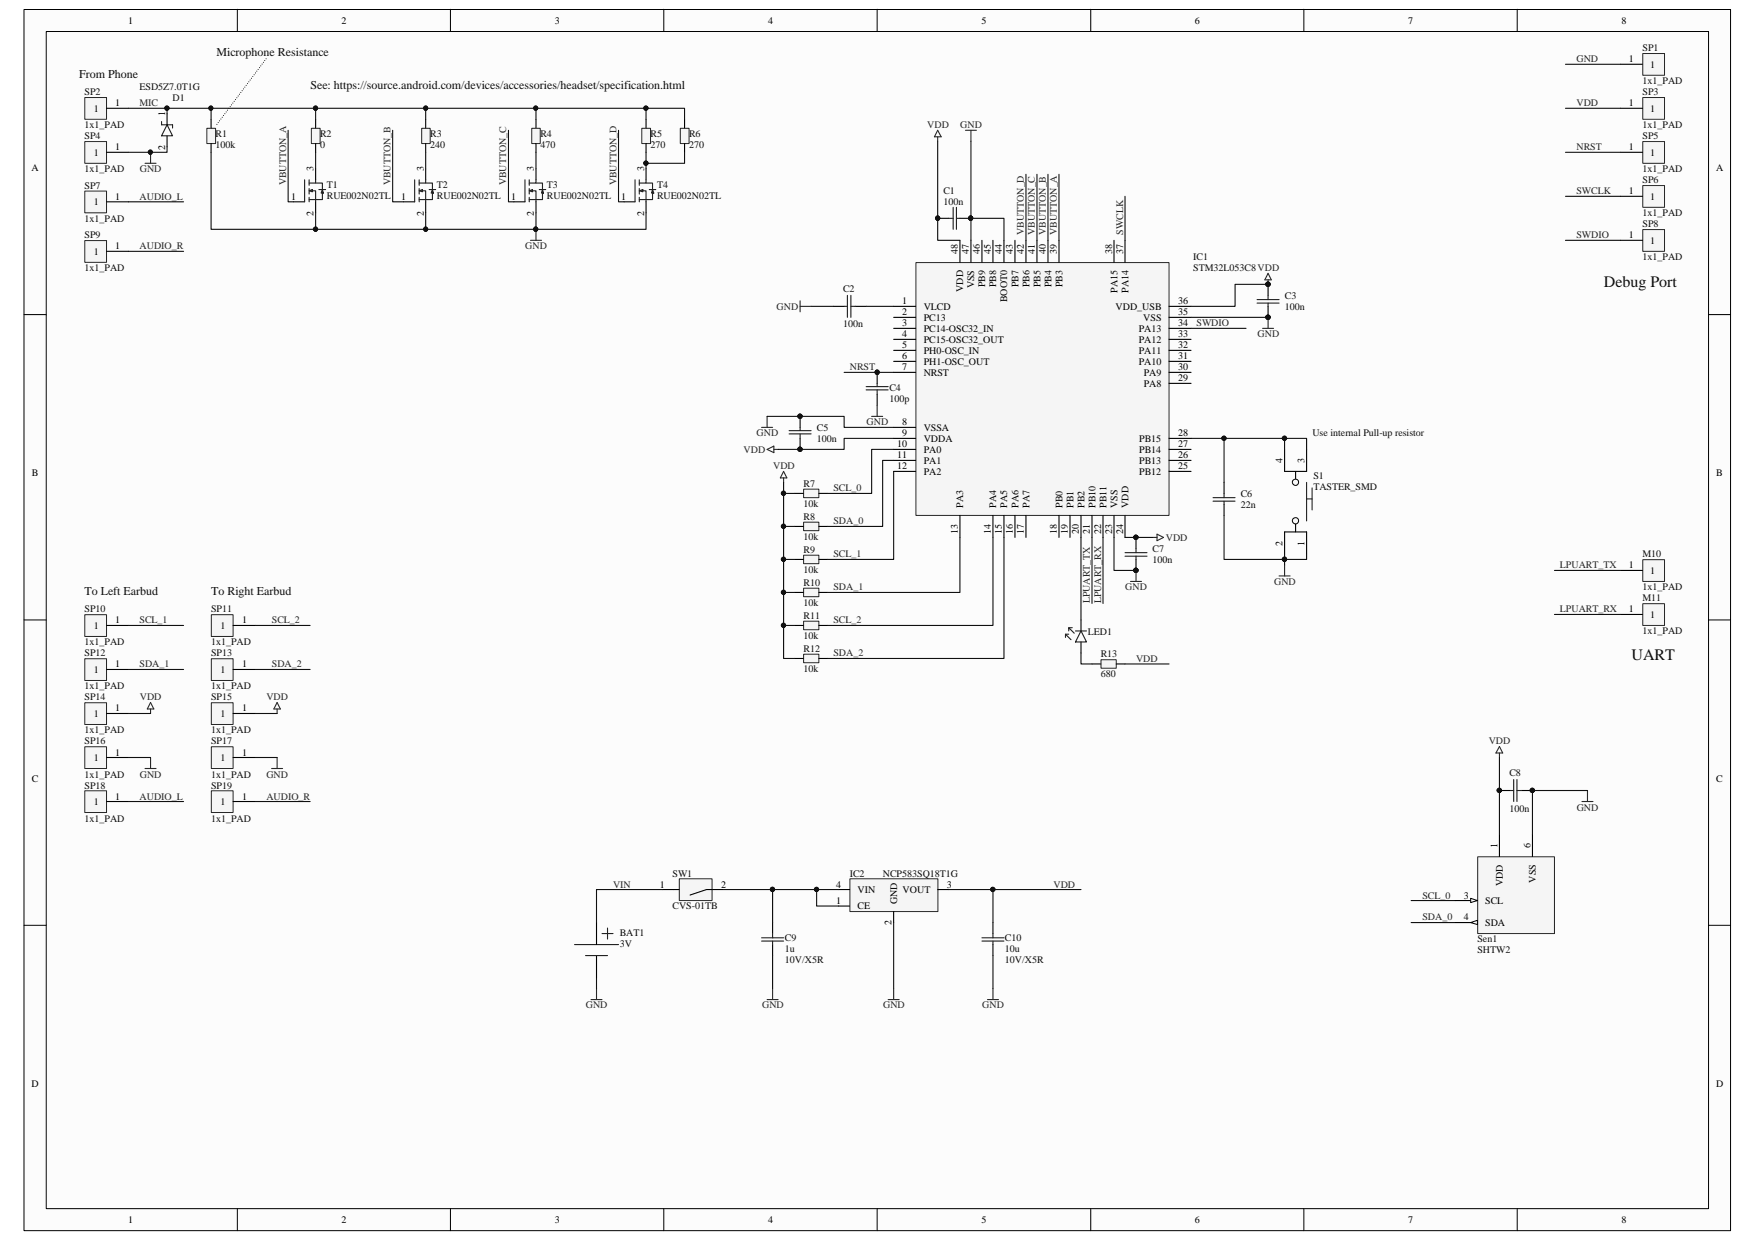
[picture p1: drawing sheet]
<svg xmlns="http://www.w3.org/2000/svg" width="297mm" height="210mm" viewBox="0 0 297 210" stroke-linecap="round" stroke-linejoin="round" font-family="sans-serif">
<defs><g id="words">
<g font-size="2.7" fill="#0e0e0e">
<text x="271.5" y="48.5">Debug Port</text>
<text x="276.1" y="111.8">UART</text>
</g>
<g font-size="2" fill="#0e0e0e">
<text x="36.7" y="9.5">Microphone Resistance</text>
<text x="13.4" y="13.3">From Phone</text>
<text x="52.5" y="15.1">See: https://source.android.com/devices/accessories/headset/specification.html</text>
<text x="14.3" y="100.8">To Left Earbud</text>
<text x="35.7" y="100.8">To Right Earbud</text>
</g>
<g font-size="1.7">
<text x="21.7" y="4">1</text>
<text x="57.8" y="4">2</text>
<text x="93.9" y="4">3</text>
<text x="130" y="4">4</text>
<text x="166.1" y="4">5</text>
<text x="202.2" y="4">6</text>
<text x="238.3" y="4">7</text>
<text x="274.4" y="4">8</text>
<text x="275.7" y="10.5">1</text>
<text x="279.3" y="11.5">1</text>
<text x="19.5" y="18">1</text>
<text x="275.7" y="18">1</text>
<text x="15.9" y="18.9">1</text>
<text x="27.9" y="19.6" transform="rotate(-90 27.9 19.6)">1</text>
<text x="279.3" y="18.9">1</text>
<text x="5.3" y="28.9">A</text>
<text x="15.9" y="26.4">1</text>
<text x="19.5" y="25.4">1</text>
<text x="27.9" y="25.3" transform="rotate(-90 27.9 25.3)">2</text>
<text x="53.1" y="29" transform="rotate(-90 53.1 29)">3</text>
<text x="71.7" y="29" transform="rotate(-90 71.7 29)">3</text>
<text x="90.3" y="29" transform="rotate(-90 90.3 29)">3</text>
<text x="109" y="29" transform="rotate(-90 109 29)">3</text>
<text x="275.7" y="25.4">1</text>
<text x="279.3" y="26.4">1</text>
<text x="290.4" y="28.9">A</text>
<text x="15.9" y="34.8">1</text>
<text x="19.5" y="33.8">1</text>
<text x="49.3" y="33.8">1</text>
<text x="67.9" y="33.8">1</text>
<text x="86.5" y="33.8">1</text>
<text x="105.2" y="33.8">1</text>
<text x="275.7" y="32.9">1</text>
<text x="279.3" y="33.8">1</text>
<text x="53.1" y="36.5" transform="rotate(-90 53.1 36.5)">2</text>
<text x="71.7" y="36.5" transform="rotate(-90 71.7 36.5)">2</text>
<text x="90.3" y="36.5" transform="rotate(-90 90.3 36.5)">2</text>
<text x="109" y="36.5" transform="rotate(-90 109 36.5)">2</text>
<text x="275.7" y="40.3">1</text>
<text x="279.3" y="41.3">1</text>
<text x="15.9" y="43.1">1</text>
<text x="19.5" y="42.2">1</text>
<text x="162.1" y="42.9" transform="rotate(-90 162.1 42.9)">48</text>
<text x="164" y="42.9" transform="rotate(-90 164 42.9)">47</text>
<text x="165.8" y="42.9" transform="rotate(-90 165.8 42.9)">46</text>
<text x="167.7" y="42.9" transform="rotate(-90 167.7 42.9)">45</text>
<text x="169.5" y="42.9" transform="rotate(-90 169.5 42.9)">44</text>
<text x="171.4" y="42.9" transform="rotate(-90 171.4 42.9)">43</text>
<text x="173.3" y="42.9" transform="rotate(-90 173.3 42.9)">42</text>
<text x="175.2" y="42.9" transform="rotate(-90 175.2 42.9)">41</text>
<text x="177" y="42.9" transform="rotate(-90 177 42.9)">40</text>
<text x="178.9" y="42.9" transform="rotate(-90 178.9 42.9)">39</text>
<text x="188.2" y="42.9" transform="rotate(-90 188.2 42.9)">38</text>
<text x="190.1" y="42.9" transform="rotate(-90 190.1 42.9)">37</text>
<text x="152.7" y="51.5">1</text>
<text x="152.7" y="53.4">2</text>
<text x="156.3" y="52.5">VLCD</text>
<text x="163" y="49.4" transform="rotate(-90 163 49.4)">VDD</text>
<text x="164.9" y="48.8" transform="rotate(-90 164.9 48.8)">VSS</text>
<text x="166.7" y="48.6" transform="rotate(-90 166.7 48.6)">PB9</text>
<text x="168.6" y="48.6" transform="rotate(-90 168.6 48.6)">PB8</text>
<text x="170.5" y="51.1" transform="rotate(-90 170.5 51.1)">BOOT0</text>
<text x="172.4" y="48.6" transform="rotate(-90 172.4 48.6)">PB7</text>
<text x="174.2" y="48.6" transform="rotate(-90 174.2 48.6)">PB6</text>
<text x="176.1" y="48.6" transform="rotate(-90 176.1 48.6)">PB5</text>
<text x="178" y="48.6" transform="rotate(-90 178 48.6)">PB4</text>
<text x="179.8" y="48.6" transform="rotate(-90 179.8 48.6)">PB3</text>
<text x="188.8" y="52.5">VDD_USB</text>
<text x="189.1" y="49.6" transform="rotate(-90 189.1 49.6)">PA15</text>
<text x="191" y="49.6" transform="rotate(-90 191 49.6)">PA14</text>
<text x="199.4" y="51.5">36</text>
<text x="199.4" y="53.4">35</text>
<text x="152.7" y="55.2">3</text>
<text x="152.7" y="57.1">4</text>
<text x="152.7" y="59">5</text>
<text x="156.3" y="54.3">PC13</text>
<text x="156.3" y="56.2">PC14-OSC32_IN</text>
<text x="156.3" y="58">PC15-OSC32_OUT</text>
<text x="156.3" y="59.9">PH0-OSC_IN</text>
<text x="192.7" y="59.9">PA11</text>
<text x="192.7" y="58">PA12</text>
<text x="192.7" y="56.2">PA13</text>
<text x="193.5" y="54.3">VSS</text>
<text x="199.4" y="59">32</text>
<text x="199.4" y="57.1">33</text>
<text x="199.4" y="55.2">34</text>
<text x="152.7" y="60.8">6</text>
<text x="152.7" y="62.7">7</text>
<text x="156.3" y="61.8">PH1-OSC_OUT</text>
<text x="156.3" y="63.6">NRST</text>
<text x="192.7" y="61.8">PA10</text>
<text x="193.6" y="65.5">PA8</text>
<text x="193.6" y="63.6">PA9</text>
<text x="199.4" y="64.6">29</text>
<text x="199.4" y="62.7">30</text>
<text x="199.4" y="60.8">31</text>
<text x="151.8" y="75.7">10</text>
<text x="151.8" y="77.6">11</text>
<text x="152.7" y="72">8</text>
<text x="152.7" y="73.9">9</text>
<text x="156.3" y="72.9">VSSA</text>
<text x="156.3" y="74.8">VDDA</text>
<text x="156.3" y="76.7">PA0</text>
<text x="192.8" y="76.7">PB14</text>
<text x="192.8" y="74.8">PB15</text>
<text x="199.4" y="77.6">26</text>
<text x="199.4" y="75.7">27</text>
<text x="199.4" y="73.9">28</text>
<text x="5.4" y="80.6">B</text>
<text x="151.8" y="79.5">12</text>
<text x="156.3" y="78.5">PA1</text>
<text x="156.3" y="80.4">PA2</text>
<text x="192.8" y="80.4">PB12</text>
<text x="192.8" y="78.5">PB13</text>
<text x="199.4" y="79.5">25</text>
<text x="217.1" y="78.3" transform="rotate(-90 217.1 78.3)">4</text>
<text x="220.8" y="78.3" transform="rotate(-90 220.8 78.3)">3</text>
<text x="290.5" y="80.6">B</text>
<text x="163" y="85.9" transform="rotate(-90 163 85.9)">PA3</text>
<text x="168.6" y="85.9" transform="rotate(-90 168.6 85.9)">PA4</text>
<text x="170.5" y="85.9" transform="rotate(-90 170.5 85.9)">PA5</text>
<text x="172.4" y="85.9" transform="rotate(-90 172.4 85.9)">PA6</text>
<text x="174.2" y="85.9" transform="rotate(-90 174.2 85.9)">PA7</text>
<text x="179.8" y="85.9" transform="rotate(-90 179.8 85.9)">PB0</text>
<text x="181.7" y="85.9" transform="rotate(-90 181.7 85.9)">PB1</text>
<text x="183.6" y="85.9" transform="rotate(-90 183.6 85.9)">PB2</text>
<text x="185.4" y="85.9" transform="rotate(-90 185.4 85.9)">PB10</text>
<text x="187.3" y="85.9" transform="rotate(-90 187.3 85.9)">PB11</text>
<text x="189.1" y="85.9" transform="rotate(-90 189.1 85.9)">VSS</text>
<text x="191" y="85.9" transform="rotate(-90 191 85.9)">VDD</text>
<text x="162.1" y="90.4" transform="rotate(-90 162.1 90.4)">13</text>
<text x="167.7" y="90.4" transform="rotate(-90 167.7 90.4)">14</text>
<text x="169.5" y="90.4" transform="rotate(-90 169.5 90.4)">15</text>
<text x="171.4" y="90.4" transform="rotate(-90 171.4 90.4)">16</text>
<text x="173.3" y="90.4" transform="rotate(-90 173.3 90.4)">17</text>
<text x="178.9" y="90.4" transform="rotate(-90 178.9 90.4)">18</text>
<text x="180.8" y="90.4" transform="rotate(-90 180.8 90.4)">19</text>
<text x="182.6" y="90.4" transform="rotate(-90 182.6 90.4)">20</text>
<text x="184.5" y="90.4" transform="rotate(-90 184.5 90.4)">21</text>
<text x="186.3" y="90.4" transform="rotate(-90 186.3 90.4)">22</text>
<text x="188.2" y="90.4" transform="rotate(-90 188.2 90.4)">23</text>
<text x="190.1" y="90.4" transform="rotate(-90 190.1 90.4)">24</text>
<text x="217.1" y="92.4" transform="rotate(-90 217.1 92.4)">2</text>
<text x="220.8" y="92.4" transform="rotate(-90 220.8 92.4)">1</text>
<text x="275.7" y="96.2">1</text>
<text x="279.3" y="97.2">1</text>
<text x="15.9" y="106.5">1</text>
<text x="19.5" y="105.5">1</text>
<text x="37.3" y="106.5">1</text>
<text x="41" y="105.5">1</text>
<text x="275.7" y="103.7">1</text>
<text x="279.3" y="104.6">1</text>
<text x="15.9" y="113.9">1</text>
<text x="19.5" y="113">1</text>
<text x="37.3" y="113.9">1</text>
<text x="41" y="113">1</text>
<text x="15.9" y="121.4">1</text>
<text x="19.5" y="120.4">1</text>
<text x="37.3" y="121.4">1</text>
<text x="41" y="120.4">1</text>
<text x="15.9" y="128.8">1</text>
<text x="19.5" y="127.9">1</text>
<text x="37.3" y="128.8">1</text>
<text x="41" y="127.9">1</text>
<text x="5.4" y="132.3">C</text>
<text x="15.9" y="136.3">1</text>
<text x="19.5" y="135.3">1</text>
<text x="37.3" y="136.3">1</text>
<text x="41" y="135.3">1</text>
<text x="290.5" y="132.3">C</text>
<text x="253.4" y="143.5" transform="rotate(-90 253.4 143.5)">1</text>
<text x="259" y="143.5" transform="rotate(-90 259 143.5)">6</text>
<text x="254.4" y="149.9" transform="rotate(-90 254.4 149.9)">VDD</text>
<text x="260" y="149.4" transform="rotate(-90 260 149.4)">VSS</text>
<text x="111.7" y="150.2">1</text>
<text x="122" y="150.2">2</text>
<text x="141.5" y="150.2">4</text>
<text x="141.5" y="153">1</text>
<text x="145.2" y="151.2">VIN</text>
<text x="145.2" y="153.9">CE</text>
<text x="151.8" y="153" transform="rotate(-90 151.8 153)">GND</text>
<text x="152.8" y="151.2">VOUT</text>
<text x="160.2" y="150.2">3</text>
<text x="247.7" y="152.1">3</text>
<text x="247.7" y="155.8">4</text>
<text x="251.4" y="153">SCL</text>
<text x="150.9" y="156.6" transform="rotate(-90 150.9 156.6)">2</text>
<text x="251.4" y="156.7">SDA</text>
<text x="5.3" y="184">D</text>
<text x="290.4" y="184">D</text>
<text x="21.7" y="207">1</text>
<text x="57.8" y="207">2</text>
<text x="93.9" y="207">3</text>
<text x="130" y="207">4</text>
<text x="166.1" y="207">5</text>
<text x="202.2" y="207">6</text>
<text x="238.3" y="207">7</text>
<text x="274.4" y="207">8</text>
</g>
<g font-size="1.7" fill="#262626">
<text x="266.8" y="10.5">GND</text>
<text x="23.6" y="18">MIC</text>
<text x="266.8" y="18">VDD</text>
<text x="156.9" y="21.7">VDD</text>
<text x="162.5" y="21.7">GND</text>
<text x="23.7" y="29.2">GND</text>
<text x="266.8" y="25.4">NRST</text>
<text x="23.6" y="33.8">AUDIO_L</text>
<text x="48.4" y="31.4" transform="rotate(-90 48.4 31.4)">VBUTTON_A</text>
<text x="66.1" y="31.4" transform="rotate(-90 66.1 31.4)">VBUTTON_B</text>
<text x="85.7" y="31.4" transform="rotate(-90 85.7 31.4)">VBUTTON_C</text>
<text x="104.3" y="31.4" transform="rotate(-90 104.3 31.4)">VBUTTON_D</text>
<text x="266.8" y="32.9">SWCLK</text>
<text x="173.3" y="39.8" transform="rotate(-90 173.3 39.8)">VBUTTON_D</text>
<text x="175.2" y="39.8" transform="rotate(-90 175.2 39.8)">VBUTTON_C</text>
<text x="177" y="39.8" transform="rotate(-90 177 39.8)">VBUTTON_B</text>
<text x="178.9" y="39.8" transform="rotate(-90 178.9 39.8)">VBUTTON_A</text>
<text x="190.1" y="39.8" transform="rotate(-90 190.1 39.8)">SWCLK</text>
<text x="266.8" y="40.3">SWDIO</text>
<text x="23.6" y="42.2">AUDIO_R</text>
<text x="88.9" y="42.2">GND</text>
<text x="131.4" y="52.5">GND</text>
<text x="202.5" y="55.2">SWDIO</text>
<text x="212.8" y="57.1">GND</text>
<text x="143.8" y="62.7">NRST</text>
<text x="125.9" y="76.7">VDD</text>
<text x="128.1" y="73.9">GND</text>
<text x="146.7" y="72">GND</text>
<text x="130.8" y="79.5">VDD</text>
<text x="141.1" y="83.2">SCL_0</text>
<text x="141.1" y="88.8">SDA_0</text>
<text x="141.1" y="94.4">SCL_1</text>
<text x="197.3" y="91.6">VDD</text>
<text x="141.1" y="99.9">SDA_1</text>
<text x="190.5" y="99.9">GND</text>
<text x="215.6" y="99">GND</text>
<text x="264" y="96.2">LPUART_TX</text>
<text x="23.6" y="105.5">SCL_1</text>
<text x="46" y="105.5">SCL_2</text>
<text x="141.1" y="105.5">SCL_2</text>
<text x="184.5" y="102.2" transform="rotate(-90 184.5 102.2)">LPUART_TX</text>
<text x="186.3" y="102.2" transform="rotate(-90 186.3 102.2)">LPUART_RX</text>
<text x="264" y="103.7">LPUART_RX</text>
<text x="23.6" y="113">SDA_1</text>
<text x="46" y="113">SDA_2</text>
<text x="141.1" y="111.1">SDA_2</text>
<text x="192.3" y="112.1">VDD</text>
<text x="23.7" y="118.6">VDD</text>
<text x="45.1" y="118.6">VDD</text>
<text x="23.7" y="131.6">GND</text>
<text x="45.1" y="131.6">GND</text>
<text x="252" y="126">VDD</text>
<text x="23.6" y="135.3">AUDIO_L</text>
<text x="45.1" y="135.3">AUDIO_R</text>
<text x="266.9" y="137.2">GND</text>
<text x="103.8" y="150.2">VIN</text>
<text x="178.3" y="150.2">VDD</text>
<text x="240.7" y="152.1">SCL_0</text>
<text x="240.7" y="155.8">SDA_0</text>
<text x="99.1" y="170.7">GND</text>
<text x="129" y="170.7">GND</text>
<text x="149.5" y="170.7">GND</text>
<text x="166.2" y="170.7">GND</text>
</g>
<g font-size="1.7" fill="#0e0e0e">
<text x="278" y="8.7">SP1</text>
<text x="14.3" y="16.1">SP2</text>
<text x="23.6" y="15.2">ESD5Z7.0T1G</text>
<text x="29.2" y="17.1">D1</text>
<text x="278" y="16.1">SP3</text>
<text x="278" y="14.3">1x1_PAD</text>
<text x="14.3" y="21.7">1x1_PAD</text>
<text x="14.3" y="23.6">SP4</text>
<text x="36.5" y="23.2">R1</text>
<text x="54.2" y="23.2">R2</text>
<text x="72.8" y="23.2">R3</text>
<text x="91.5" y="23.2">R4</text>
<text x="110.1" y="23.2">R5</text>
<text x="116.6" y="23.2">R6</text>
<text x="278" y="21.7">1x1_PAD</text>
<text x="278" y="23.6">SP5</text>
<text x="14.3" y="29.2">1x1_PAD</text>
<text x="36.5" y="25.1">100k</text>
<text x="54.2" y="25.1">0</text>
<text x="72.8" y="25.1">240</text>
<text x="91.5" y="25.1">470</text>
<text x="110.1" y="25.1">270</text>
<text x="116.6" y="25.1">270</text>
<text x="278" y="29.2">1x1_PAD</text>
<text x="14.3" y="32">SP7</text>
<text x="55.3" y="31.7">T1</text>
<text x="55.3" y="33.6">RUE002N02TL</text>
<text x="74" y="31.7">T2</text>
<text x="74" y="33.6">RUE002N02TL</text>
<text x="92.6" y="31.7">T3</text>
<text x="92.6" y="33.6">RUE002N02TL</text>
<text x="111.2" y="31.7">T4</text>
<text x="111.2" y="33.6">RUE002N02TL</text>
<text x="159.7" y="32.9">C1</text>
<text x="159.7" y="34.8">100n</text>
<text x="278" y="31">SP6</text>
<text x="14.3" y="37.5">1x1_PAD</text>
<text x="14.3" y="40.3">SP9</text>
<text x="278" y="38.5">SP8</text>
<text x="278" y="36.6">1x1_PAD</text>
<text x="14.3" y="45.9">1x1_PAD</text>
<text x="202" y="44.1">IC1</text>
<text x="202" y="45.9">STM32L053C8VDD</text>
<text x="278" y="44.1">1x1_PAD</text>
<text x="142.7" y="49.4">C2</text>
<text x="217.5" y="50.6">C3</text>
<text x="217.5" y="52.5">100n</text>
<text x="142.7" y="55.4">100n</text>
<text x="150.5" y="66.2">C4</text>
<text x="150.5" y="68.1">100p</text>
<text x="138.3" y="72.9">C5</text>
<text x="138.3" y="74.8">100n</text>
<text x="222.1" y="73.9">Use internal Pull-up resistor</text>
<text x="136" y="82.4">R7</text>
<text x="222.3" y="81.1">S1</text>
<text x="222.3" y="83">TASTER_SMD</text>
<text x="136" y="85.8">10k</text>
<text x="136" y="88">R8</text>
<text x="210" y="84.1">C6</text>
<text x="210" y="86">22n</text>
<text x="136" y="91.4">10k</text>
<text x="136" y="93.6">R9</text>
<text x="195.1" y="93.4">C7</text>
<text x="195.1" y="95.3">100n</text>
<text x="278" y="94.4">M10</text>
<text x="136" y="96.9">10k</text>
<text x="136" y="99.2">R10</text>
<text x="278" y="99.9">1x1_PAD</text>
<text x="278" y="101.8">M11</text>
<text x="14.3" y="103.7">SP10</text>
<text x="35.7" y="103.7">SP11</text>
<text x="136" y="104.8">R11</text>
<text x="136" y="102.5">10k</text>
<text x="184.1" y="107.6">LED1</text>
<text x="278" y="107.4">1x1_PAD</text>
<text x="14.3" y="109.3">1x1_PAD</text>
<text x="14.3" y="111.1">SP12</text>
<text x="35.7" y="109.3">1x1_PAD</text>
<text x="35.7" y="111.1">SP13</text>
<text x="136" y="108.1">10k</text>
<text x="136" y="110.4">R12</text>
<text x="136" y="113.7">10k</text>
<text x="186.3" y="111.3">R13</text>
<text x="14.3" y="116.7">1x1_PAD</text>
<text x="14.3" y="118.6">SP14</text>
<text x="35.7" y="116.7">1x1_PAD</text>
<text x="35.7" y="118.6">SP15</text>
<text x="186.3" y="114.6">680</text>
<text x="14.3" y="124.2">1x1_PAD</text>
<text x="35.7" y="124.2">1x1_PAD</text>
<text x="14.3" y="126">SP16</text>
<text x="14.3" y="131.6">1x1_PAD</text>
<text x="35.7" y="126">SP17</text>
<text x="35.7" y="131.6">1x1_PAD</text>
<text x="255.5" y="131.4">C8</text>
<text x="14.3" y="133.5">SP18</text>
<text x="35.7" y="133.5">SP19</text>
<text x="255.5" y="137.4">100n</text>
<text x="14.3" y="139.1">1x1_PAD</text>
<text x="35.7" y="139.1">1x1_PAD</text>
<text x="113.8" y="148.4">SW1</text>
<text x="143.8" y="148.4">IC2</text>
<text x="149.4" y="148.4">NCP583SQ18T1G</text>
<text x="113.8" y="153.9">CVS-01TB</text>
<text x="104.9" y="158.4">BAT1</text>
<text x="104.9" y="160.3">3V</text>
<text x="132.8" y="159.3">C9</text>
<text x="132.8" y="161.2">1u</text>
<text x="170.1" y="159.3">C10</text>
<text x="170.1" y="161.2">10u</text>
<text x="250.1" y="159.5">Sen1</text>
<text x="250.1" y="161.4">SHTW2</text>
<text x="132.8" y="163.1">10V/X5R</text>
<text x="170.1" y="163.1">10V/X5R</text>
</g>
</g></defs>
<path d="M4.1 1.7h288.8v206.6h-288.8z" fill="#fcfcfc"/>
<path d="M4.1 1.6h288.8v206.7h-288.8z" fill="none" stroke="#000" stroke-width=".17"/>
<path d="M7.9 5.4h281.3v199.2h-281.3z" fill="#fcfcfc"/>
<g fill="none" stroke="#000" stroke-width=".17">
<path d="M7.8 5.3h281.4v199.3h-281.4zM40.2 1.6v3.7M76.2 1.6v3.7M112.3 1.6v3.7M148.5 1.6v3.7M184.6 1.6v3.7M220.7 1.6v3.7M256.8 1.6v3.7M4.1 53.3h3.7M289.2 53.3h3.7M4.1 104.9h3.7M289.2 104.9h3.7"/>
<path d="M4.1 156.6h3.7M289.2 156.6h3.7M40.2 204.6v3.7M76.2 204.6v3.7M112.3 204.6v3.7M148.5 204.6v3.7M184.6 204.6v3.7M220.7 204.6v3.7M256.8 204.6v3.7"/>
</g>
<path d="M155.1 44.5h42.8v42.7h-42.8z" fill="#f5f5f5"/>
<path d="M155 44.4h42.9v42.8h-42.9z" fill="none" stroke="#262626" stroke-width=".17"/>
<g fill="none" stroke="#000" stroke-width=".19">
<path d="M151.3 51.9h3.7M151.3 53.7h3.7M151.3 55.6h3.7M151.3 57.4h3.7M151.3 59.3h3.7M162.5 40.7v3.7M164.3 40.7v3.7M166.2 40.7v3.7M168.1 40.7v3.7M169.9 40.7v3.7M171.8 40.7v3.7M173.6 40.7v3.7"/>
<path d="M175.5 40.7v3.7M177.4 40.7v3.7M179.2 40.7v3.7M188.5 40.7v3.7M190.4 40.7v3.7M197.9 51.9h3.7M197.9 53.7h3.7M197.9 55.6h3.7M197.9 57.4h3.7M197.9 59.3h3.7M151.3 61.2h3.7M151.3 63h3.7"/>
<path d="M151.3 72.3h3.7M151.3 74.2h3.7M151.3 76.1h3.7M151.3 77.9h3.7M151.3 79.8h3.7M197.9 61.2h3.7M197.9 63h3.7M197.9 74.2h3.7M197.9 76.1h3.7M197.9 77.9h3.7M197.9 79.8h3.7M197.9 64.9h3.7"/>
<path d="M217.4 79.8h3.7M219.3 79.8v1.9M162.5 87.2v3.8M168.1 87.2v3.8M169.9 87.2v3.8M171.8 87.2v3.8M173.6 87.2v3.8M179.2 87.2v3.8M181.1 87.2v3.8M183 87.2v3.8M184.8 87.2v3.8M186.7 87.2v3.8"/>
<path d="M188.5 87.2v3.8M190.4 87.2v3.8"/>
</g>
<path d="M221.1 81.7v6.5M221.1 84.5h1M222.1 82.6v3.7" fill="none" stroke="#1c1c1c" stroke-width=".19"/>
<circle cx="219.3" cy="81.6" r=".53" fill="#f7f7f7"/>
<circle cx="219.3" cy="81.6" r=".53" fill="none" stroke="#000" stroke-width=".17"/>
<path d="M217.4 90h3.7M219.3 88.2v1.8" fill="none" stroke="#000" stroke-width=".19"/>
<circle cx="219.3" cy="88.2" r=".53" fill="#f7f7f7"/>
<circle cx="219.3" cy="88.2" r=".53" fill="none" stroke="#000" stroke-width=".17"/>
<path d="M141 51.9h1.9M144.7 51.9h1.9M135.4 74.2v1.9M217.4 76.1v3.7M221.1 76.1v3.7M217.4 90v3.8M221.1 90v3.8" fill="none" stroke="#000" stroke-width=".19"/>
<path d="M142.9 51.9h.5M143.4 50v3.7M144 50v3.7M144 51.9h.7" fill="none" stroke="#1c1c1c" stroke-width=".19"/>
<path d="M135.4 50.9v1.9M135.4 51.9h1.9M128.9 72.3h1.9M129.8 70.5v1.8M129.8 76.1l1.2-.6v1.1zM131 76.1h.7" fill="none" stroke="#262626" stroke-width=".19"/>
<circle cx="135.4" cy="76" r=".36" fill="#0e0e0e"/>
<circle cx="135.4" cy="76" r=".36" fill="none" stroke="#0e0e0e" stroke-width=".17"/>
<path d="M135.4 70.5v1.8" fill="none" stroke="#000" stroke-width=".19"/>
<circle cx="135.4" cy="70.5" r=".36" fill="#0e0e0e"/>
<circle cx="135.4" cy="70.5" r=".36" fill="none" stroke="#0e0e0e" stroke-width=".17"/>
<path d="M133.6 73.4h3.7M133.6 72.9h3.7M135.4 72.3v.6M135.4 73.4v.8" fill="none" stroke="#1c1c1c" stroke-width=".19"/>
<circle cx="135.4" cy="76" r=".36" fill="#0e0e0e"/>
<circle cx="135.4" cy="76" r=".36" fill="none" stroke="#0e0e0e" stroke-width=".17"/>
<circle cx="135.4" cy="70.5" r=".36" fill="#0e0e0e"/>
<circle cx="135.4" cy="70.5" r=".36" fill="none" stroke="#0e0e0e" stroke-width=".17"/>
<path d="M213.7 55.6h1.9M214.6 53.7v1.9" fill="none" stroke="#262626" stroke-width=".19"/>
<circle cx="214.6" cy="53.7" r=".36" fill="#0e0e0e"/>
<circle cx="214.6" cy="53.7" r=".36" fill="none" stroke="#0e0e0e" stroke-width=".17"/>
<path d="M214.6 46.3l.6 1.1h-1.1zM214.6 47.4v.7" fill="none" stroke="#262626" stroke-width=".19"/>
<circle cx="214.6" cy="48.1" r=".36" fill="#0e0e0e"/>
<circle cx="214.6" cy="48.1" r=".36" fill="none" stroke="#0e0e0e" stroke-width=".17"/>
<path d="M214.6 48.1v1.9" fill="none" stroke="#000" stroke-width=".19"/>
<circle cx="214.6" cy="48.1" r=".36" fill="#0e0e0e"/>
<circle cx="214.6" cy="48.1" r=".36" fill="none" stroke="#0e0e0e" stroke-width=".17"/>
<path d="M214.6 51.9v1.8" fill="none" stroke="#000" stroke-width=".19"/>
<circle cx="214.6" cy="53.7" r=".36" fill="#0e0e0e"/>
<circle cx="214.6" cy="53.7" r=".36" fill="none" stroke="#0e0e0e" stroke-width=".17"/>
<path d="M212.8 50.7h3.7M212.8 51.3h3.7M214.6 50v.7M214.6 51.3v.6" fill="none" stroke="#1c1c1c" stroke-width=".19"/>
<circle cx="214.6" cy="48.1" r=".36" fill="#0e0e0e"/>
<circle cx="214.6" cy="48.1" r=".36" fill="none" stroke="#0e0e0e" stroke-width=".17"/>
<circle cx="214.6" cy="53.7" r=".36" fill="#0e0e0e"/>
<circle cx="214.6" cy="53.7" r=".36" fill="none" stroke="#0e0e0e" stroke-width=".17"/>
<path d="M191.3 98.4h1.9M192.3 96.6v1.8" fill="none" stroke="#262626" stroke-width=".19"/>
<circle cx="192.3" cy="96.5" r=".36" fill="#0e0e0e"/>
<circle cx="192.3" cy="96.5" r=".36" fill="none" stroke="#0e0e0e" stroke-width=".17"/>
<path d="M195.1 91h.7M195.8 90.4l1.1 .6-1.1 .5z" fill="none" stroke="#262626" stroke-width=".19"/>
<path d="M192.3 91v1.8" fill="none" stroke="#000" stroke-width=".19"/>
<circle cx="192.3" cy="91" r=".36" fill="#0e0e0e"/>
<circle cx="192.3" cy="91" r=".36" fill="none" stroke="#0e0e0e" stroke-width=".17"/>
<path d="M192.3 94.7v1.9" fill="none" stroke="#000" stroke-width=".19"/>
<circle cx="192.3" cy="96.5" r=".36" fill="#0e0e0e"/>
<circle cx="192.3" cy="96.5" r=".36" fill="none" stroke="#0e0e0e" stroke-width=".17"/>
<path d="M190.4 93.6h3.7M190.4 94.1h3.7M192.3 92.8v.8M192.3 94.1v.6" fill="none" stroke="#1c1c1c" stroke-width=".19"/>
<circle cx="192.3" cy="91" r=".36" fill="#0e0e0e"/>
<circle cx="192.3" cy="91" r=".36" fill="none" stroke="#0e0e0e" stroke-width=".17"/>
<circle cx="192.3" cy="96.5" r=".36" fill="#0e0e0e"/>
<circle cx="192.3" cy="96.5" r=".36" fill="none" stroke="#0e0e0e" stroke-width=".17"/>
<path d="M278.1 16.6h3.6v3.6h-3.6z" fill="#f5f5f5"/>
<path d="M278 16.5h3.7v3.7h-3.7z" fill="none" stroke="#262626" stroke-width=".17"/>
<path d="M274.3 18.3h3.7" fill="none" stroke="#000" stroke-width=".19"/>
<path d="M278.1 9.1h3.6v3.6h-3.6z" fill="#f5f5f5"/>
<path d="M278 9.1h3.7v3.6h-3.7z" fill="none" stroke="#262626" stroke-width=".17"/>
<path d="M274.3 10.9h3.7" fill="none" stroke="#000" stroke-width=".19"/>
<path d="M278.1 38.9h3.6v3.6h-3.6z" fill="#f5f5f5"/>
<path d="M278 38.9h3.7v3.6h-3.7z" fill="none" stroke="#262626" stroke-width=".17"/>
<path d="M274.3 40.7h3.7" fill="none" stroke="#000" stroke-width=".19"/>
<path d="M278.1 31.5h3.6v3.6h-3.6z" fill="#f5f5f5"/>
<path d="M278 31.4h3.7v3.7h-3.7z" fill="none" stroke="#262626" stroke-width=".17"/>
<path d="M274.3 33.2h3.7" fill="none" stroke="#000" stroke-width=".19"/>
<path d="M278.1 24h3.6v3.6h-3.6z" fill="#f5f5f5"/>
<path d="M278 24h3.7v3.6h-3.7z" fill="none" stroke="#262626" stroke-width=".17"/>
<path d="M274.3 25.8h3.7M148.5 63v1.9M148.5 66.8v1.8" fill="none" stroke="#000" stroke-width=".19"/>
<circle cx="148.4" cy="63" r=".35" fill="#0e0e0e"/>
<circle cx="148.4" cy="63" r=".35" fill="none" stroke="#0e0e0e" stroke-width=".17"/>
<path d="M146.6 66h3.7M146.6 65.4h3.7M148.5 64.9v.5M148.5 66v.8" fill="none" stroke="#1c1c1c" stroke-width=".19"/>
<circle cx="148.4" cy="63" r=".35" fill="#0e0e0e"/>
<circle cx="148.4" cy="63" r=".35" fill="none" stroke="#0e0e0e" stroke-width=".17"/>
<path d="M158.7 22.1l.6 1.1h-1.1zM158.7 23.2v.7M163.4 22.1h1.9M164.3 22.1v1.8M147.5 70.5h1.9M148.5 68.6v1.9" fill="none" stroke="#262626" stroke-width=".19"/>
<path d="M158.7 37h1.9" fill="none" stroke="#000" stroke-width=".19"/>
<circle cx="158.7" cy="36.9" r=".35" fill="#0e0e0e"/>
<circle cx="158.7" cy="36.9" r=".35" fill="none" stroke="#0e0e0e" stroke-width=".17"/>
<path d="M162.5 37h1.8" fill="none" stroke="#000" stroke-width=".19"/>
<circle cx="164.3" cy="36.9" r=".35" fill="#0e0e0e"/>
<circle cx="164.3" cy="36.9" r=".35" fill="none" stroke="#0e0e0e" stroke-width=".17"/>
<path d="M160.6 37h.7M161.3 35.1v3.7M161.9 35.1v3.7M161.9 37h.6" fill="none" stroke="#1c1c1c" stroke-width=".19"/>
<circle cx="158.7" cy="36.9" r=".35" fill="#0e0e0e"/>
<circle cx="158.7" cy="36.9" r=".35" fill="none" stroke="#0e0e0e" stroke-width=".17"/>
<circle cx="164.3" cy="36.9" r=".35" fill="#0e0e0e"/>
<circle cx="164.3" cy="36.9" r=".35" fill="none" stroke="#0e0e0e" stroke-width=".17"/>
<path d="M143.9 148.8h14.8v5.5h-14.8z" fill="#f5f5f5"/>
<path d="M143.8 148.8h14.9v5.5h-14.9z" fill="none" stroke="#262626" stroke-width=".17"/>
<path d="M257.5 133.8h1.9M130.8 156.2v1.8M130.8 159.9v1.9M141.9 150.6h1.9M141.9 153.4h1.9M151.3 154.3v1.9M158.7 150.6h1.9M168.1 156.2v1.8M168.1 159.9v1.9" fill="none" stroke="#000" stroke-width=".19"/>
<path d="M128.9 158.7h3.7M128.9 159.3h3.7M130.8 158v.7M130.8 159.3v.6M166.2 158.7h3.7M166.2 159.3h3.7M168.1 158v.7M168.1 159.3v.6" fill="none" stroke="#1c1c1c" stroke-width=".19"/>
<path d="M100 169.2h1.9M101 167.3v1.9M129.8 169.2h1.9M130.8 167.3v1.9M167.1 169.2h1.9M168.1 167.3v1.9" fill="none" stroke="#262626" stroke-width=".19"/>
<circle cx="259.4" cy="133.8" r=".36" fill="#0e0e0e"/>
<circle cx="259.4" cy="133.8" r=".36" fill="none" stroke="#0e0e0e" stroke-width=".17"/>
<path d="M253.8 133.8h1.8" fill="none" stroke="#000" stroke-width=".19"/>
<circle cx="253.8" cy="133.8" r=".36" fill="#0e0e0e"/>
<circle cx="253.8" cy="133.8" r=".36" fill="none" stroke="#0e0e0e" stroke-width=".17"/>
<path d="M255.6 133.8h.6M256.2 132v3.7M256.7 132v3.7M256.7 133.8h.8" fill="none" stroke="#1c1c1c" stroke-width=".19"/>
<circle cx="259.4" cy="133.8" r=".36" fill="#0e0e0e"/>
<circle cx="259.4" cy="133.8" r=".36" fill="none" stroke="#0e0e0e" stroke-width=".17"/>
<circle cx="253.8" cy="133.8" r=".36" fill="#0e0e0e"/>
<circle cx="253.8" cy="133.8" r=".36" fill="none" stroke="#0e0e0e" stroke-width=".17"/>
<path d="M253.8 126.4l.5 1.1h-1.1zM253.8 127.5v.7M267.8 135.7h1.8M268.7 133.8v1.9" fill="none" stroke="#262626" stroke-width=".19"/>
<path d="M136.1 82.8h2.5v1.4h-2.5z" fill="#f5f5f5"/>
<path d="M136 82.8h2.6v1.4h-2.6z" fill="none" stroke="#262626" stroke-width=".17"/>
<path d="M134.5 83.5h1.5M138.6 83.5h1.5" fill="none" stroke="#000" stroke-width=".19"/>
<path d="M136.1 88.4h2.5v1.4h-2.5z" fill="#f5f5f5"/>
<path d="M136 88.4h2.6v1.4h-2.6z" fill="none" stroke="#262626" stroke-width=".17"/>
<path d="M134.5 89.1h1.5M138.6 89.1h1.5" fill="none" stroke="#000" stroke-width=".19"/>
<path d="M136.1 94h2.5v1.4h-2.5z" fill="#f5f5f5"/>
<path d="M136 94h2.6v1.4h-2.6z" fill="none" stroke="#262626" stroke-width=".17"/>
<path d="M134.5 94.7h1.5M138.6 94.7h1.5M207.2 81.7v1.8M207.2 85.4v1.8" fill="none" stroke="#000" stroke-width=".19"/>
<path d="M132.6 79.8l.6 1.1h-1.1zM132.6 80.9v.8M216.5 97.5h1.9M217.4 95.6v1.9" fill="none" stroke="#262626" stroke-width=".19"/>
<path d="M205.3 84.2h3.7M205.3 84.8h3.7M207.2 83.5v.7M207.2 84.8v.6" fill="none" stroke="#1c1c1c" stroke-width=".19"/>
<path d="M136.1 105.2h2.5v1.4h-2.5z" fill="#f5f5f5"/>
<path d="M136 105.2h2.6v1.4h-2.6z" fill="none" stroke="#262626" stroke-width=".17"/>
<path d="M134.5 105.9h1.5M138.6 105.9h1.5" fill="none" stroke="#000" stroke-width=".19"/>
<path d="M136.1 99.6h2.5v1.4h-2.5z" fill="#f5f5f5"/>
<path d="M136 99.6h2.6v1.4h-2.6z" fill="none" stroke="#262626" stroke-width=".17"/>
<path d="M134.5 100.3h1.5M138.6 100.3h1.5" fill="none" stroke="#000" stroke-width=".19"/>
<path d="M136.1 110.8h2.5v1.4h-2.5z" fill="#f5f5f5"/>
<path d="M136 110.7h2.6v1.5h-2.6z" fill="none" stroke="#262626" stroke-width=".17"/>
<path d="M134.5 111.5h1.5M138.6 111.5h1.5M183 104.9v1.9M183 108.7v1.8" fill="none" stroke="#000" stroke-width=".19"/>
<path d="M180.3 107.9v-.5l1 .9M180.3 107.4h.6M180.9 106.8v-.5l.9 .9M180.9 106.3h.6M182 106.8h1.9M183 106.8l.9 1.9h-1.9z" fill="none" stroke="#1c1c1c" stroke-width=".19"/>
<path d="M150.3 169.2h1.9M151.3 167.3v1.9" fill="none" stroke="#262626" stroke-width=".19"/>
<path d="M186.4 111.7h2.5v1.4h-2.5z" fill="#f5f5f5"/>
<path d="M186.3 111.7h2.6v1.4h-2.6z" fill="none" stroke="#262626" stroke-width=".17"/>
<path d="M184.8 112.4h1.5M188.9 112.4h1.5" fill="none" stroke="#000" stroke-width=".19"/>
<path d="M278.1 94.8h3.6v3.6h-3.6z" fill="#f5f5f5"/>
<path d="M278 94.7h3.7v3.7h-3.7z" fill="none" stroke="#262626" stroke-width=".17"/>
<path d="M274.3 96.6h3.7" fill="none" stroke="#000" stroke-width=".19"/>
<path d="M278.1 102.2h3.6v3.7h-3.6z" fill="#f5f5f5"/>
<path d="M278 102.2h3.7v3.7h-3.7z" fill="none" stroke="#262626" stroke-width=".17"/>
<path d="M274.3 104h3.7" fill="none" stroke="#000" stroke-width=".19"/>
<path d="M14.4 32.4h3.6v3.6h-3.6z" fill="#f5f5f5"/>
<path d="M14.3 32.3h3.7v3.7h-3.7z" fill="none" stroke="#262626" stroke-width=".17"/>
<path d="M18 34.2h3.8" fill="none" stroke="#000" stroke-width=".19"/>
<path d="M14.4 40.8h3.6v3.6h-3.6z" fill="#f5f5f5"/>
<path d="M14.3 40.7h3.7v3.7h-3.7z" fill="none" stroke="#262626" stroke-width=".17"/>
<path d="M18 42.5h3.8" fill="none" stroke="#000" stroke-width=".19"/>
<path d="M14.4 16.6h3.6v3.6h-3.6z" fill="#f5f5f5"/>
<path d="M14.3 16.5h3.7v3.7h-3.7z" fill="none" stroke="#262626" stroke-width=".17"/>
<path d="M18 18.3h3.8" fill="none" stroke="#000" stroke-width=".19"/>
<path d="M14.4 24h3.6v3.6h-3.6z" fill="#f5f5f5"/>
<path d="M14.3 24h3.7v3.6h-3.7z" fill="none" stroke="#262626" stroke-width=".17"/>
<path d="M18 25.8h3.8" fill="none" stroke="#000" stroke-width=".19"/>
<path d="M14.4 133.9h3.6v3.6h-3.6z" fill="#f5f5f5"/>
<path d="M14.3 133.9h3.7v3.6h-3.7z" fill="none" stroke="#262626" stroke-width=".17"/>
<path d="M18 135.7h3.8" fill="none" stroke="#000" stroke-width=".19"/>
<path d="M24.6 27.6h1.8M25.5 25.8v1.8" fill="none" stroke="#262626" stroke-width=".19"/>
<circle cx="25.4" cy="25.8" r=".35" fill="#0e0e0e"/>
<circle cx="25.4" cy="25.8" r=".35" fill="none" stroke="#0e0e0e" stroke-width=".17"/>
<path d="M105.6 34.2h1.9M109.3 28.6v1.8M109.3 34.2v1.8" fill="none" stroke="#000" stroke-width=".19"/>
<path d="M107.5 30.4v3.8M108.2 32.3l.6-.2v.4zM108.2 30.4v1M108.2 31.9v1M108.2 33.4v.8M108.6 32.3h.7v1.9M109.3 30.4v.6h-1.1M109.3 31h1.1v1.1M109.9 32.1h1.1M110.4 32.1l.3 .6h-.4zM110.4 32.5v1.3h-2.2" fill="none" stroke="#1c1c1c" stroke-width=".19"/>
<path d="M108.7 21.8h1.4v2.5h-1.4z" fill="#f5f5f5"/>
<path d="M108.6 21.7h1.5v2.6h-1.5z" fill="none" stroke="#262626" stroke-width=".17"/>
<path d="M87 34.2h1.9M90.7 28.6v1.8M90.7 34.2v1.8M109.3 20.2v1.5M109.3 24.3v1.5" fill="none" stroke="#000" stroke-width=".19"/>
<path d="M88.9 30.4v3.8M89.6 32.3l.5-.2v.4zM89.6 30.4v1M89.6 31.9v1M89.6 33.4v.8M90 32.3h.7v1.9M90.7 30.4v.6h-1.1M90.7 31h1.1v1.1M91.3 32.1h1.1M91.8 32.1l.2 .6h-.4zM91.8 32.5v1.3h-2.2" fill="none" stroke="#1c1c1c" stroke-width=".19"/>
<path d="M90 21.8h1.4v2.5h-1.4z" fill="#f5f5f5"/>
<path d="M90 21.7h1.4v2.6h-1.4z" fill="none" stroke="#262626" stroke-width=".17"/>
<path d="M68.3 34.2h1.9M72 28.6v1.8M72 34.2v1.8M90.7 20.2v1.5M90.7 24.3v1.5" fill="none" stroke="#000" stroke-width=".19"/>
<path d="M70.2 30.4v3.8M70.9 32.3l.6-.2v.4zM70.9 30.4v1M70.9 31.9v1M70.9 33.4v.8M71.3 32.3h.7v1.9M72 30.4v.6h-1.1M72 31h1.2v1.1M72.6 32.1h1.1M73.2 32.1l.2 .6h-.4zM73.2 32.5v1.3h-2.3" fill="none" stroke="#1c1c1c" stroke-width=".19"/>
<path d="M71.4 21.8h1.4v2.5h-1.4z" fill="#f5f5f5"/>
<path d="M71.4 21.7h1.4v2.6h-1.4z" fill="none" stroke="#262626" stroke-width=".17"/>
<path d="M49.7 34.2h1.9M53.4 28.6v1.8M53.4 34.2v1.8M72 20.2v1.5M72 24.3v1.5" fill="none" stroke="#000" stroke-width=".19"/>
<path d="M51.6 30.4v3.8M52.3 32.3l.6-.2v.4zM52.3 30.4v1M52.3 31.9v1M52.3 33.4v.8M52.7 32.3h.7v1.9M53.4 30.4v.6h-1.1M53.4 31h1.2v1.1M54 32.1h1.1M54.6 32.1l.1 .6h-.3zM54.6 32.5v1.3h-2.3" fill="none" stroke="#1c1c1c" stroke-width=".19"/>
<path d="M52.7 21.8h1.5v2.5h-1.5z" fill="#f5f5f5"/>
<path d="M52.7 21.7h1.5v2.6h-1.5z" fill="none" stroke="#262626" stroke-width=".17"/>
<path d="M53.4 20.2v1.5M53.4 24.3v1.5" fill="none" stroke="#000" stroke-width=".19"/>
<path d="M115.2 21.8h1.4v2.5h-1.4z" fill="#f5f5f5"/>
<path d="M115.1 21.7h1.5v2.6h-1.5z" fill="none" stroke="#262626" stroke-width=".17"/>
<path d="M115.9 20.2v1.5M115.9 24.3v1.5" fill="none" stroke="#000" stroke-width=".19"/>
<path d="M90.7 38.8v1.9M89.8 40.7h1.8" fill="none" stroke="#262626" stroke-width=".19"/>
<circle cx="90.7" cy="38.8" r=".35" fill="#0e0e0e"/>
<circle cx="90.7" cy="38.8" r=".35" fill="none" stroke="#0e0e0e" stroke-width=".17"/>
<path d="M14.4 104.1h3.6v3.6h-3.6z" fill="#f5f5f5"/>
<path d="M14.3 104.1h3.7v3.6h-3.7z" fill="none" stroke="#262626" stroke-width=".17"/>
<path d="M18 105.9h3.8" fill="none" stroke="#000" stroke-width=".19"/>
<path d="M14.4 111.5h3.6v3.7h-3.6z" fill="#f5f5f5"/>
<path d="M14.3 111.5h3.7v3.7h-3.7z" fill="none" stroke="#262626" stroke-width=".17"/>
<path d="M18 113.3h3.8" fill="none" stroke="#000" stroke-width=".19"/>
<path d="M14.4 119h3.6v3.6h-3.6z" fill="#f5f5f5"/>
<path d="M14.3 119h3.7v3.6h-3.7z" fill="none" stroke="#262626" stroke-width=".17"/>
<path d="M18 120.8h3.8" fill="none" stroke="#000" stroke-width=".19"/>
<path d="M14.4 126.4h3.6v3.7h-3.6z" fill="#f5f5f5"/>
<path d="M14.3 126.4h3.7v3.7h-3.7z" fill="none" stroke="#262626" stroke-width=".17"/>
<path d="M18 128.2h3.8" fill="none" stroke="#000" stroke-width=".19"/>
<path d="M35.8 133.9h3.7v3.6h-3.7z" fill="#f5f5f5"/>
<path d="M35.8 133.9h3.7v3.6h-3.7z" fill="none" stroke="#262626" stroke-width=".17"/>
<path d="M39.5 135.7h3.7" fill="none" stroke="#000" stroke-width=".19"/>
<path d="M35.8 104.1h3.7v3.6h-3.7z" fill="#f5f5f5"/>
<path d="M35.8 104.1h3.7v3.6h-3.7z" fill="none" stroke="#262626" stroke-width=".17"/>
<path d="M39.5 105.9h3.7" fill="none" stroke="#000" stroke-width=".19"/>
<path d="M35.8 111.5h3.7v3.7h-3.7z" fill="#f5f5f5"/>
<path d="M35.8 111.5h3.7v3.7h-3.7z" fill="none" stroke="#262626" stroke-width=".17"/>
<path d="M39.5 113.3h3.7" fill="none" stroke="#000" stroke-width=".19"/>
<path d="M35.8 119h3.7v3.6h-3.7z" fill="#f5f5f5"/>
<path d="M35.8 119h3.7v3.6h-3.7z" fill="none" stroke="#262626" stroke-width=".17"/>
<path d="M39.5 120.8h3.7" fill="none" stroke="#000" stroke-width=".19"/>
<path d="M35.8 126.4h3.7v3.7h-3.7z" fill="#f5f5f5"/>
<path d="M35.8 126.4h3.7v3.7h-3.7z" fill="none" stroke="#262626" stroke-width=".17"/>
<path d="M39.5 128.2h3.7" fill="none" stroke="#000" stroke-width=".19"/>
<path d="M25.5 118.9l.5 1.1h-1.1zM46.9 118.9l.6 1.1h-1.1zM24.6 130.1h1.8M25.5 120v.8M25.5 128.2v1.9M46 130.1h1.8M46.9 120v.8M46.9 128.2v1.9" fill="none" stroke="#262626" stroke-width=".19"/>
<path d="M35 21.8h1.5v2.5h-1.5z" fill="#f5f5f5"/>
<path d="M35 21.7h1.5v2.6h-1.5z" fill="none" stroke="#262626" stroke-width=".17"/>
<path d="M28.3 19.3v1.8M28.3 23v1.8M35.7 20.2v1.5M35.7 24.3v1.5" fill="none" stroke="#000" stroke-width=".19"/>
<path d="M45 9.9l-8.3 11.2" fill="none" stroke="#000" stroke-width=".19" stroke-dasharray="0 .4"/>
<path d="M27.3 20.6v.5h1.9v.6M28.3 21.1l.9 1.9h-1.9z" fill="none" stroke="#1c1c1c" stroke-width=".19"/>
<path d="M151.3 74.2h-8.4v1.9h-11.2" fill="none" stroke="#0e0e0e" stroke-width=".19"/>
<circle cx="135.4" cy="76" r=".36" fill="#0e0e0e"/>
<circle cx="135.4" cy="76" r=".36" fill="none" stroke="#0e0e0e" stroke-width=".17"/>
<path d="M129.8 70.5h13.1v1.8h8.4" fill="none" stroke="#0e0e0e" stroke-width=".19"/>
<circle cx="135.4" cy="70.5" r=".36" fill="#0e0e0e"/>
<circle cx="135.4" cy="70.5" r=".36" fill="none" stroke="#0e0e0e" stroke-width=".17"/>
<path d="M201.6 53.7h13" fill="none" stroke="#0e0e0e" stroke-width=".19"/>
<circle cx="214.6" cy="53.7" r=".36" fill="#0e0e0e"/>
<circle cx="214.6" cy="53.7" r=".36" fill="none" stroke="#0e0e0e" stroke-width=".17"/>
<path d="M214.6 48.1h-5.6v3.8h-7.4" fill="none" stroke="#0e0e0e" stroke-width=".19"/>
<circle cx="214.6" cy="48.1" r=".36" fill="#0e0e0e"/>
<circle cx="214.6" cy="48.1" r=".36" fill="none" stroke="#0e0e0e" stroke-width=".17"/>
<path d="M188.5 91v5.6h3.8" fill="none" stroke="#0e0e0e" stroke-width=".19"/>
<circle cx="192.3" cy="96.5" r=".36" fill="#0e0e0e"/>
<circle cx="192.3" cy="96.5" r=".36" fill="none" stroke="#0e0e0e" stroke-width=".17"/>
<path d="M142.9 63h8.4" fill="none" stroke="#0e0e0e" stroke-width=".19"/>
<circle cx="148.4" cy="63" r=".35" fill="#0e0e0e"/>
<circle cx="148.4" cy="63" r=".35" fill="none" stroke="#0e0e0e" stroke-width=".17"/>
<path d="M265 18.3h9.3M265 10.9h9.3M190.4 33.2v7.5M265 33.2h9.3M265 25.8h9.3M137.3 51.9h3.7M146.6 51.9h4.7M201.6 55.6h9.3M265 40.7h9.3M138.2 150.6v2.8h3.7" fill="none" stroke="#0e0e0e" stroke-width=".19"/>
<circle cx="138.2" cy="150.6" r=".36" fill="#0e0e0e"/>
<circle cx="138.2" cy="150.6" r=".36" fill="none" stroke="#0e0e0e" stroke-width=".17"/>
<path d="M268.7 133.8h-9.3v7.5M101 165.5v1.8M130.8 161.8v5.5M168.1 161.8v5.5" fill="none" stroke="#0e0e0e" stroke-width=".19"/>
<circle cx="259.4" cy="133.8" r=".36" fill="#0e0e0e"/>
<circle cx="259.4" cy="133.8" r=".36" fill="none" stroke="#0e0e0e" stroke-width=".17"/>
<path d="M132.6 89.1h1.9M238.8 152.4h7.5M238.8 156.2h7.5" fill="none" stroke="#0e0e0e" stroke-width=".19"/>
<circle cx="132.6" cy="89.1" r=".36" fill="#0e0e0e"/>
<circle cx="132.6" cy="89.1" r=".36" fill="none" stroke="#0e0e0e" stroke-width=".17"/>
<path d="M132.6 81.7v1.8" fill="none" stroke="#0e0e0e" stroke-width=".19"/>
<circle cx="132.6" cy="83.5" r=".36" fill="#0e0e0e"/>
<circle cx="132.6" cy="83.5" r=".36" fill="none" stroke="#0e0e0e" stroke-width=".17"/>
<path d="M221.1 93.8v.9h-3.7" fill="none" stroke="#0e0e0e" stroke-width=".19"/>
<circle cx="217.4" cy="94.7" r=".36" fill="#0e0e0e"/>
<circle cx="217.4" cy="94.7" r=".36" fill="none" stroke="#0e0e0e" stroke-width=".17"/>
<path d="M207.2 87.2v7.5h10.2" fill="none" stroke="#0e0e0e" stroke-width=".19"/>
<circle cx="217.4" cy="94.7" r=".36" fill="#0e0e0e"/>
<circle cx="217.4" cy="94.7" r=".36" fill="none" stroke="#0e0e0e" stroke-width=".17"/>
<path d="M151.3 77.9h-1.9v11.2h-9.3M151.3 79.8v14.9h-11.2M151.3 76.1h-3.8v7.4h-7.4M132.6 94.7v5.6h1.9M162.5 91v9.3h-22.4M168.1 91v14.9h-28M169.9 91v20.5h-29.8" fill="none" stroke="#0e0e0e" stroke-width=".19"/>
<circle cx="132.6" cy="94.7" r=".36" fill="#0e0e0e"/>
<circle cx="132.6" cy="94.7" r=".36" fill="none" stroke="#0e0e0e" stroke-width=".17"/>
<circle cx="132.6" cy="100.3" r=".36" fill="#0e0e0e"/>
<circle cx="132.6" cy="100.3" r=".36" fill="none" stroke="#0e0e0e" stroke-width=".17"/>
<path d="M132.6 105.9h1.9" fill="none" stroke="#0e0e0e" stroke-width=".19"/>
<circle cx="132.6" cy="105.9" r=".36" fill="#0e0e0e"/>
<circle cx="132.6" cy="105.9" r=".36" fill="none" stroke="#0e0e0e" stroke-width=".17"/>
<path d="M190.4 91h4.7M190.4 112.4h7.5" fill="none" stroke="#0e0e0e" stroke-width=".19"/>
<circle cx="192.3" cy="91" r=".36" fill="#0e0e0e"/>
<circle cx="192.3" cy="91" r=".36" fill="none" stroke="#0e0e0e" stroke-width=".17"/>
<path d="M53.4 18.3v1.9M21.8 34.2h9.3M21.8 42.5h9.3M184.8 91v11.2M186.7 91v11.2" fill="none" stroke="#0e0e0e" stroke-width=".19"/>
<circle cx="53.4" cy="18.3" r=".36" fill="#0e0e0e"/>
<circle cx="53.4" cy="18.3" r=".36" fill="none" stroke="#0e0e0e" stroke-width=".17"/>
<path d="M72 18.3v1.9" fill="none" stroke="#0e0e0e" stroke-width=".19"/>
<circle cx="72" cy="18.3" r=".35" fill="#0e0e0e"/>
<circle cx="72" cy="18.3" r=".35" fill="none" stroke="#0e0e0e" stroke-width=".17"/>
<path d="M90.7 18.3v1.9" fill="none" stroke="#0e0e0e" stroke-width=".19"/>
<circle cx="90.7" cy="18.3" r=".35" fill="#0e0e0e"/>
<circle cx="90.7" cy="18.3" r=".35" fill="none" stroke="#0e0e0e" stroke-width=".17"/>
<path d="M109.3 18.3h6.6v1.9M53.4 25.8v2.8M72 25.8v2.8M90.7 25.8v2.8" fill="none" stroke="#0e0e0e" stroke-width=".19"/>
<circle cx="109.3" cy="18.3" r=".36" fill="#0e0e0e"/>
<circle cx="109.3" cy="18.3" r=".36" fill="none" stroke="#0e0e0e" stroke-width=".17"/>
<path d="M115.9 25.8v1.8h-6.6" fill="none" stroke="#0e0e0e" stroke-width=".19"/>
<circle cx="109.3" cy="27.6" r=".36" fill="#0e0e0e"/>
<circle cx="109.3" cy="27.6" r=".36" fill="none" stroke="#0e0e0e" stroke-width=".17"/>
<path d="M90.7 36v2.8" fill="none" stroke="#0e0e0e" stroke-width=".19"/>
<circle cx="90.7" cy="38.8" r=".35" fill="#0e0e0e"/>
<circle cx="90.7" cy="38.8" r=".35" fill="none" stroke="#0e0e0e" stroke-width=".17"/>
<path d="M72 36v2.8" fill="none" stroke="#0e0e0e" stroke-width=".19"/>
<circle cx="72" cy="38.8" r=".35" fill="#0e0e0e"/>
<circle cx="72" cy="38.8" r=".35" fill="none" stroke="#0e0e0e" stroke-width=".17"/>
<path d="M48.8 22.1v12.1h.9M66.5 22.1v12.1h1.8M86.1 22.1v12.1h.9M104.7 22.1v12.1h.9M158.7 23.9v16.8h3.8M173.6 29.5v11.2M175.5 29.5v11.2M177.4 29.5v11.2M179.2 29.5v11.2" fill="none" stroke="#0e0e0e" stroke-width=".19"/>
<circle cx="158.7" cy="36.9" r=".35" fill="#0e0e0e"/>
<circle cx="158.7" cy="36.9" r=".35" fill="none" stroke="#0e0e0e" stroke-width=".17"/>
<path d="M164.3 37h5.6v3.7" fill="none" stroke="#0e0e0e" stroke-width=".19"/>
<circle cx="164.3" cy="36.9" r=".35" fill="#0e0e0e"/>
<circle cx="164.3" cy="36.9" r=".35" fill="none" stroke="#0e0e0e" stroke-width=".17"/>
<path d="M21.8 105.9h9.3M21.8 113.3h9.3M43.2 105.9h9.3M43.2 113.3h9.3M21.8 135.7h9.3M43.2 135.7h9.3M130.8 150.6v5.6" fill="none" stroke="#0e0e0e" stroke-width=".19"/>
<circle cx="130.7" cy="150.6" r=".36" fill="#0e0e0e"/>
<circle cx="130.7" cy="150.6" r=".36" fill="none" stroke="#0e0e0e" stroke-width=".17"/>
<path d="M151.3 156.2v11.1M168.1 150.6v5.6" fill="none" stroke="#0e0e0e" stroke-width=".19"/>
<circle cx="168" cy="150.6" r=".37" fill="#0e0e0e"/>
<circle cx="168" cy="150.6" r=".37" fill="none" stroke="#0e0e0e" stroke-width=".17"/>
<path d="M35.7 25.8v13h17.7" fill="none" stroke="#0e0e0e" stroke-width=".19"/>
<circle cx="53.4" cy="38.8" r=".36" fill="#0e0e0e"/>
<circle cx="53.4" cy="38.8" r=".36" fill="none" stroke="#0e0e0e" stroke-width=".17"/>
<path d="M35.7 18.3v1.9" fill="none" stroke="#0e0e0e" stroke-width=".19"/>
<circle cx="35.7" cy="18.3" r=".35" fill="#0e0e0e"/>
<circle cx="35.7" cy="18.3" r=".35" fill="none" stroke="#0e0e0e" stroke-width=".17"/>
<path d="M207.2 74.2v7.5M183 91v13.9M183 110.5v1.9h1.8" fill="none" stroke="#0e0e0e" stroke-width=".19"/>
<circle cx="207.2" cy="74.2" r=".36" fill="#0e0e0e"/>
<circle cx="207.2" cy="74.2" r=".36" fill="none" stroke="#0e0e0e" stroke-width=".17"/>
<path d="M217.4 74.2v1.9" fill="none" stroke="#0e0e0e" stroke-width=".19"/>
<circle cx="217.4" cy="74.2" r=".36" fill="#0e0e0e"/>
<circle cx="217.4" cy="74.2" r=".36" fill="none" stroke="#0e0e0e" stroke-width=".17"/>
<path d="M53.4 36v2.8h55.9v-2.8M21.8 128.2h3.7M21.8 120.8h3.7M43.2 128.2h3.7M43.2 120.8h3.7" fill="none" stroke="#0e0e0e" stroke-width=".19"/>
<circle cx="53.4" cy="38.8" r=".36" fill="#0e0e0e"/>
<circle cx="53.4" cy="38.8" r=".36" fill="none" stroke="#0e0e0e" stroke-width=".17"/>
<circle cx="72" cy="38.8" r=".35" fill="#0e0e0e"/>
<circle cx="72" cy="38.8" r=".35" fill="none" stroke="#0e0e0e" stroke-width=".17"/>
<circle cx="90.7" cy="38.8" r=".35" fill="#0e0e0e"/>
<circle cx="90.7" cy="38.8" r=".35" fill="none" stroke="#0e0e0e" stroke-width=".17"/>
<path d="M132.6 100.3v11.2h1.9" fill="none" stroke="#0e0e0e" stroke-width=".19"/>
<circle cx="132.6" cy="105.9" r=".36" fill="#0e0e0e"/>
<circle cx="132.6" cy="105.9" r=".36" fill="none" stroke="#0e0e0e" stroke-width=".17"/>
<circle cx="132.6" cy="100.3" r=".36" fill="#0e0e0e"/>
<circle cx="132.6" cy="100.3" r=".36" fill="none" stroke="#0e0e0e" stroke-width=".17"/>
<path d="M134.5 83.5h-1.9v11.2h1.9" fill="none" stroke="#0e0e0e" stroke-width=".19"/>
<circle cx="132.6" cy="94.7" r=".36" fill="#0e0e0e"/>
<circle cx="132.6" cy="94.7" r=".36" fill="none" stroke="#0e0e0e" stroke-width=".17"/>
<circle cx="132.6" cy="89.1" r=".36" fill="#0e0e0e"/>
<circle cx="132.6" cy="89.1" r=".36" fill="none" stroke="#0e0e0e" stroke-width=".17"/>
<circle cx="132.6" cy="83.5" r=".36" fill="#0e0e0e"/>
<circle cx="132.6" cy="83.5" r=".36" fill="none" stroke="#0e0e0e" stroke-width=".17"/>
<path d="M160.6 150.6h22.4" fill="none" stroke="#0e0e0e" stroke-width=".19"/>
<circle cx="168" cy="150.6" r=".37" fill="#0e0e0e"/>
<circle cx="168" cy="150.6" r=".37" fill="none" stroke="#0e0e0e" stroke-width=".17"/>
<path d="M201.6 74.2h19.5v1.9" fill="none" stroke="#0e0e0e" stroke-width=".19"/>
<circle cx="207.2" cy="74.2" r=".36" fill="#0e0e0e"/>
<circle cx="207.2" cy="74.2" r=".36" fill="none" stroke="#0e0e0e" stroke-width=".17"/>
<circle cx="217.4" cy="74.2" r=".36" fill="#0e0e0e"/>
<circle cx="217.4" cy="74.2" r=".36" fill="none" stroke="#0e0e0e" stroke-width=".17"/>
<path d="M109.3 25.8v2.8M263.1 96.6h11.2M263.1 104h11.2" fill="none" stroke="#0e0e0e" stroke-width=".19"/>
<circle cx="109.3" cy="27.6" r=".36" fill="#0e0e0e"/>
<circle cx="109.3" cy="27.6" r=".36" fill="none" stroke="#0e0e0e" stroke-width=".17"/>
<path d="M164.3 23.9v16.8" fill="none" stroke="#0e0e0e" stroke-width=".19"/>
<circle cx="164.3" cy="36.9" r=".35" fill="#0e0e0e"/>
<circle cx="164.3" cy="36.9" r=".35" fill="none" stroke="#0e0e0e" stroke-width=".17"/>
<path d="M217.4 93.8v1.8" fill="none" stroke="#0e0e0e" stroke-width=".19"/>
<circle cx="217.4" cy="94.7" r=".36" fill="#0e0e0e"/>
<circle cx="217.4" cy="94.7" r=".36" fill="none" stroke="#0e0e0e" stroke-width=".17"/>
<path d="M21.8 18.3h87.5v1.9" fill="none" stroke="#0e0e0e" stroke-width=".19"/>
<circle cx="109.3" cy="18.3" r=".36" fill="#0e0e0e"/>
<circle cx="109.3" cy="18.3" r=".36" fill="none" stroke="#0e0e0e" stroke-width=".17"/>
<circle cx="90.7" cy="18.3" r=".35" fill="#0e0e0e"/>
<circle cx="90.7" cy="18.3" r=".35" fill="none" stroke="#0e0e0e" stroke-width=".17"/>
<circle cx="72" cy="18.3" r=".35" fill="#0e0e0e"/>
<circle cx="72" cy="18.3" r=".35" fill="none" stroke="#0e0e0e" stroke-width=".17"/>
<circle cx="53.4" cy="18.3" r=".36" fill="#0e0e0e"/>
<circle cx="53.4" cy="18.3" r=".36" fill="none" stroke="#0e0e0e" stroke-width=".17"/>
<circle cx="35.7" cy="18.3" r=".35" fill="#0e0e0e"/>
<circle cx="35.7" cy="18.3" r=".35" fill="none" stroke="#0e0e0e" stroke-width=".17"/>
<circle cx="28.3" cy="18.3" r=".36" fill="#0e0e0e"/>
<circle cx="28.3" cy="18.3" r=".36" fill="none" stroke="#0e0e0e" stroke-width=".17"/>
<path d="M28.3 18.3v1" fill="none" stroke="#0e0e0e" stroke-width=".19"/>
<circle cx="28.3" cy="18.3" r=".36" fill="#0e0e0e"/>
<circle cx="28.3" cy="18.3" r=".36" fill="none" stroke="#0e0e0e" stroke-width=".17"/>
<path d="M28.3 24.8v1h-6.5" fill="none" stroke="#0e0e0e" stroke-width=".19"/>
<circle cx="25.4" cy="25.8" r=".35" fill="#0e0e0e"/>
<circle cx="25.4" cy="25.8" r=".35" fill="none" stroke="#0e0e0e" stroke-width=".17"/>
<path d="M250.1 145.1h13v12.9h-13z" fill="#f5f5f5"/>
<path d="M250.1 145h13v13h-13z" fill="none" stroke="#262626" stroke-width=".17"/>
<path d="M246.3 152.4h3.8M253.8 141.3v3.7M259.4 141.3v3.7" fill="none" stroke="#000" stroke-width=".19"/>
<path d="M248.9 152.1l1.2 .3-1.2 .4z" fill="#fcfcfc"/>
<path d="M248.9 152.1l1.2 .3-1.2 .4z" fill="none" stroke="#000" stroke-width=".17"/>
<path d="M246.3 156.2h3.8" fill="none" stroke="#000" stroke-width=".19"/>
<path d="M248.9 156.2l1.2-.4v.7z" fill="#fcfcfc"/>
<path d="M248.9 156.2l1.2-.4v.7z" fill="none" stroke="#000" stroke-width=".17"/>
<path d="M253.8 128.2v13.1" fill="none" stroke="#0e0e0e" stroke-width=".19"/>
<circle cx="253.8" cy="133.8" r=".36" fill="#0e0e0e"/>
<circle cx="253.8" cy="133.8" r=".36" fill="none" stroke="#0e0e0e" stroke-width=".17"/>
<path d="M120.5 150.6h1.9" fill="none" stroke="#000" stroke-width=".19"/>
<path d="M115 148.8h5.5v3.6h-5.5z" fill="#f5f5f5"/>
<path d="M115 148.8h5.5v3.6h-5.5z" fill="none" stroke="#262626" stroke-width=".17"/>
<path d="M112.1 150.6h2.8M120.5 150.6h-.9l-2.8 .9" fill="none" stroke="#000" stroke-width=".19"/>
<path d="M112.1 150.6h-11.1v5.6M122.4 150.6h8.4" fill="none" stroke="#0e0e0e" stroke-width=".19"/>
<circle cx="130.7" cy="150.6" r=".36" fill="#0e0e0e"/>
<circle cx="130.7" cy="150.6" r=".36" fill="none" stroke="#0e0e0e" stroke-width=".17"/>
<path d="M130.8 150.6h11.1" fill="none" stroke="#0e0e0e" stroke-width=".19"/>
<circle cx="130.7" cy="150.6" r=".36" fill="#0e0e0e"/>
<circle cx="130.7" cy="150.6" r=".36" fill="none" stroke="#0e0e0e" stroke-width=".17"/>
<circle cx="138.2" cy="150.6" r=".36" fill="#0e0e0e"/>
<circle cx="138.2" cy="150.6" r=".36" fill="none" stroke="#0e0e0e" stroke-width=".17"/>
<path d="M97.2 159.9h7.5M101.9 158h1.9M102.8 157.1v1.9M99.1 161.8h3.7" fill="none" stroke="#1c1c1c" stroke-width=".19"/>
<path d="M101 156.2v3.7M101 161.8v3.7" fill="none" stroke="#000" stroke-width=".19"/>
<use href="#words"/>
</svg>
